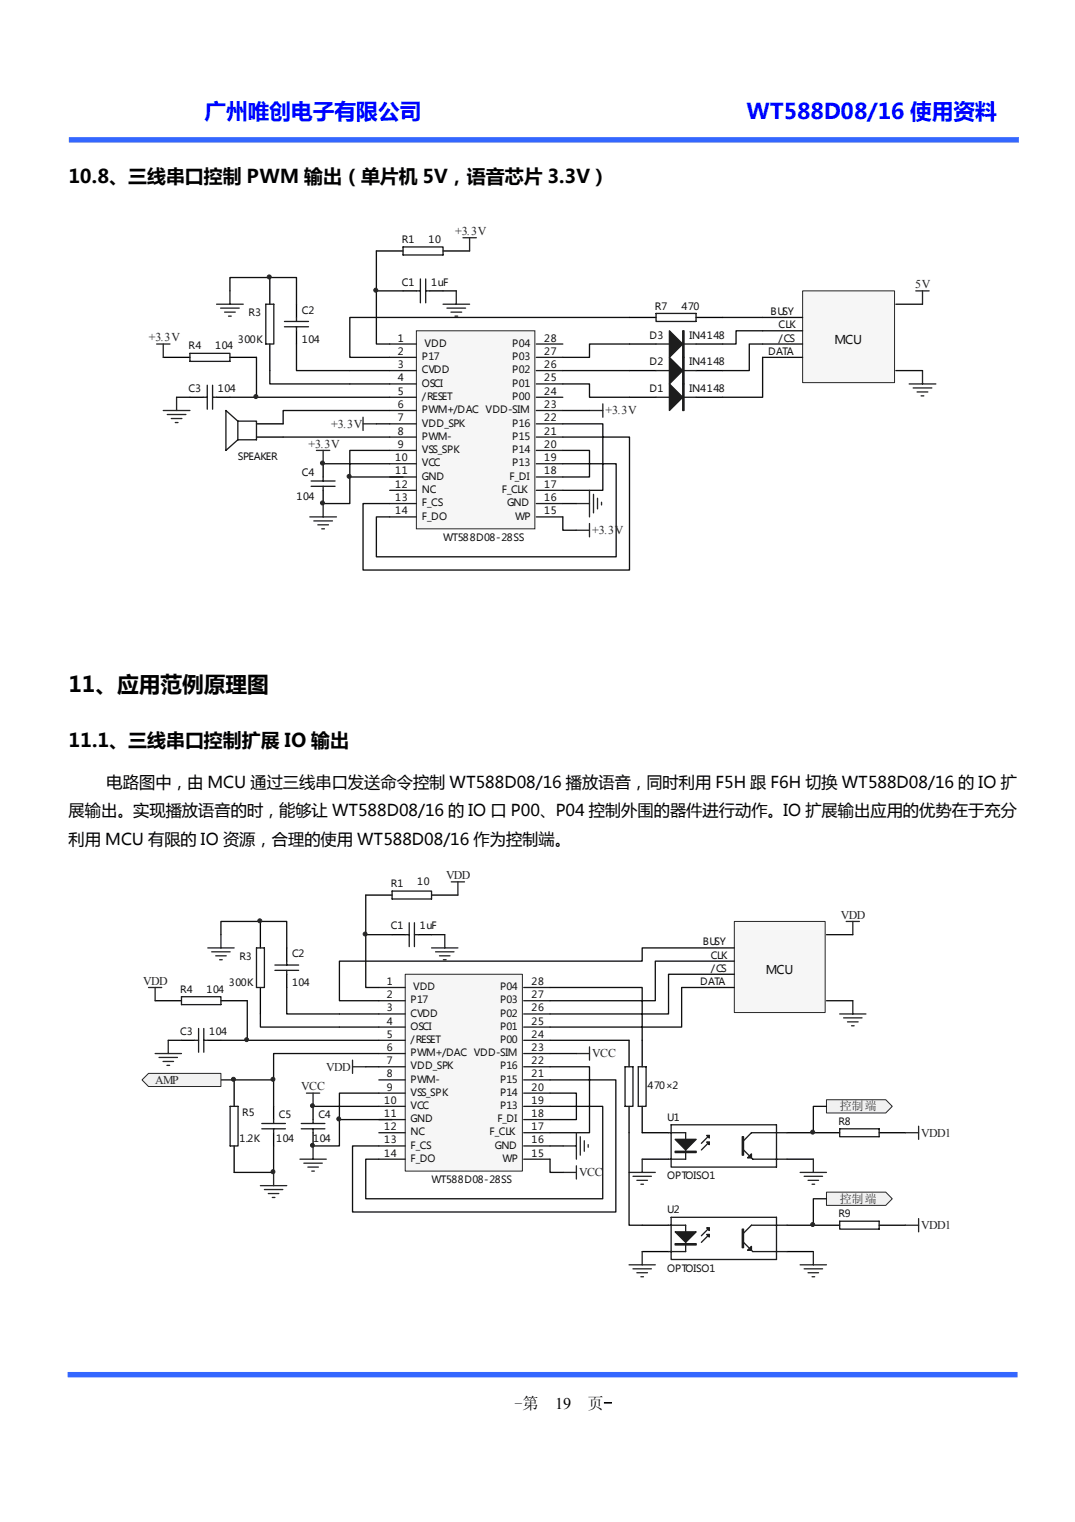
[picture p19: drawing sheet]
<svg xmlns="http://www.w3.org/2000/svg" width="210mm" height="297mm" viewBox="0 0 210 297" stroke-linecap="round" stroke-linejoin="round" font-family="sans-serif">
<defs><g id="words">
<g font-size="4.2" fill="#00f">
<text x="39.9" y="23.2">广州唯创电子有限公司</text>
<text x="145.8" y="23.2">WT588D08/16 使用资料</text>
</g>
<text font-size="4.2" x="13.4" y="135">11、应用范例原理图</text>
<g font-size="3.7">
<text x="13.4" y="35.7">10.8、三线串口控制 PWM 输出（单片机 5V，语音芯片 3.3V）</text>
<text x="13.4" y="145.8">11.1、三线串口控制扩展 IO 输出</text>
</g>
<g font-size="3.2">
<text x="20.8" y="153.8">电路图中，由 MCU 通过三线串口发送命令控制 WT588D08/16 播放语音，同时利用 F5H 跟 F6H 切换 WT588D08/16 的 IO 扩</text>
<text x="13.4" y="159.3">展输出。实现播放语音的时，能够让 WT588D08/16 的 IO 口 P00、P04 控制外围的器件进行动作。IO 扩展输出应用的优势在于充分</text>
<text x="13.4" y="164.8">利用 MCU 有限的 IO 资源，合理的使用 WT588D08/16 作为控制端。</text>
<text x="100.5" y="274.9">-第</text>
<text x="108.4" y="274.9">19</text>
<text x="114.7" y="274.9">页-</text>
</g>
<text font-size="2.4" fill="#0f0f0f" x="163" y="67.1">MCU</text>
<g font-size="2.3" fill="#262626">
<text x="88.9" y="45.8">+3.3V</text>
<text x="178.7" y="56.2">5V</text>
<text x="29" y="66.6">+3.3V</text>
<text x="64.7" y="83.5">+3.3V</text>
<text x="118.2" y="80.9">+3.3V</text>
<text x="60.2" y="87.4">+3.3V</text>
<text x="115.6" y="104.2">+3.3V</text>
<text x="87.1" y="171.6">VDD</text>
<text x="164.2" y="179.3">VDD</text>
<text x="28" y="192.2">VDD</text>
<text x="63.7" y="208.9">VDD</text>
<text x="115.6" y="206.4">VCC</text>
<text x="30.3" y="211.5">AMP</text>
<text x="58.8" y="212.8">VCC</text>
<text x="164" y="216.7">控制端</text>
<text x="179.9" y="221.8">VDD1</text>
<text x="113.1" y="229.6">VCC</text>
<text x="164" y="234.7">控制端</text>
<text x="179.9" y="239.9">VDD1</text>
</g>
<text font-size="2.3" fill="#0f0f0f" x="149.6" y="190.1">MCU</text>
<g font-size="2" fill="#0f0f0f">
<text x="78.4" y="47.5">R1</text>
<text x="83.6" y="47.5">10</text>
<text x="78.4" y="55.8">C1</text>
<text x="84.2" y="55.8">1uF</text>
<text x="48.5" y="61.7">R3</text>
<text x="58.9" y="61.2">C2</text>
<text x="127.9" y="60.4">R7</text>
<text x="133.1" y="60.4">470</text>
<text x="150.5" y="61.5">BUSY</text>
<text x="152" y="64.1">CLK</text>
<text x="36.8" y="68.2">R4</text>
<text x="42" y="68.2">104</text>
<text x="46.5" y="66.9">300K</text>
<text x="58.9" y="66.9">104</text>
<text x="77.7" y="66.7">1</text>
<text x="77.7" y="69.2">2</text>
<text x="77.7" y="71.8">3</text>
<text x="82.3" y="70.3">P17</text>
<text x="82.9" y="67.7">VDD</text>
<text x="100" y="67.7">P04</text>
<text x="100" y="70.3">P03</text>
<text x="106.3" y="71.8">26</text>
<text x="106.3" y="69.2">27</text>
<text x="106.3" y="66.7">28</text>
<text x="126.8" y="66.1">D3</text>
<text x="126.8" y="71.3">D2</text>
<text x="134.6" y="66.1">IN4148</text>
<text x="134.6" y="71.3">IN4148</text>
<text x="150" y="69.2">DATA</text>
<text x="152" y="66.7">/CS</text>
<text x="36.8" y="76.5">C3</text>
<text x="42.6" y="76.5">104</text>
<text x="77.7" y="74.4">4</text>
<text x="77.7" y="77">5</text>
<text x="82.3" y="75.5">OSCI</text>
<text x="82.3" y="72.9">CVDD</text>
<text x="100" y="72.9">P02</text>
<text x="100" y="75.5">P01</text>
<text x="106.3" y="77">24</text>
<text x="106.3" y="74.4">25</text>
<text x="126.8" y="76.5">D1</text>
<text x="134.6" y="76.5">IN4148</text>
<text x="77.7" y="79.6">6</text>
<text x="77.7" y="82.2">7</text>
<text x="82.3" y="83.2">VDD_SPK</text>
<text x="82.3" y="80.7">PWM+/DAC VDD-SIM</text>
<text x="82.3" y="78.1">/RESET</text>
<text x="100" y="78.1">P00</text>
<text x="100" y="83.2">P16</text>
<text x="106.3" y="82.2">22</text>
<text x="106.3" y="79.6">23</text>
<text x="46.5" y="89.7">SPEAKER</text>
<text x="77.2" y="90">10</text>
<text x="77.7" y="84.8">8</text>
<text x="77.7" y="87.4">9</text>
<text x="82.3" y="88.4">VSS_SPK</text>
<text x="82.3" y="85.8">PWM-</text>
<text x="100" y="85.8">P15</text>
<text x="100" y="88.4">P14</text>
<text x="106.3" y="90">19</text>
<text x="106.3" y="87.4">20</text>
<text x="106.3" y="84.8">21</text>
<text x="58.9" y="92.9">C4</text>
<text x="77.2" y="92.6">11</text>
<text x="77.2" y="95.2">12</text>
<text x="82.3" y="93.6">GND</text>
<text x="82.3" y="91">VCC</text>
<text x="99.5" y="93.6">F_DI</text>
<text x="100" y="91">P13</text>
<text x="106.3" y="95.2">17</text>
<text x="106.3" y="92.6">18</text>
<text x="57.9" y="97.5">104</text>
<text x="77.2" y="97.8">13</text>
<text x="77.2" y="100.4">14</text>
<text x="82.3" y="101.4">F_DO</text>
<text x="82.3" y="98.8">F_CS</text>
<text x="82.3" y="96.2">NC</text>
<text x="98" y="96.2">F_CLK</text>
<text x="99" y="98.8">GND</text>
<text x="100.6" y="101.4">WP</text>
<text x="106.3" y="100.4">15</text>
<text x="106.3" y="97.8">16</text>
<text x="86.5" y="105.6">WT588D08-28SS</text>
<text x="76.3" y="173.2">R1</text>
<text x="81.4" y="172.6">10</text>
<text x="76.3" y="181.4">C1</text>
<text x="82" y="181.4">1uF</text>
<text x="137.2" y="184.5">BUSY</text>
<text x="46.8" y="187.3">R3</text>
<text x="57" y="186.8">C2</text>
<text x="138.8" y="187.1">CLK</text>
<text x="138.8" y="189.7">/CS</text>
<text x="35.2" y="193.8">R4</text>
<text x="40.3" y="193.8">104</text>
<text x="44.7" y="192.5">300K</text>
<text x="57" y="192.5">104</text>
<text x="75.5" y="192.2">1</text>
<text x="75.5" y="194.8">2</text>
<text x="75.5" y="197.4">3</text>
<text x="80.2" y="195.8">P17</text>
<text x="80.7" y="193.2">VDD</text>
<text x="97.6" y="193.3">P04</text>
<text x="97.6" y="195.8">P03</text>
<text x="103.8" y="197.4">26</text>
<text x="103.8" y="194.8">27</text>
<text x="103.8" y="192.2">28</text>
<text x="136.7" y="192.2">DATA</text>
<text x="35.2" y="202">C3</text>
<text x="40.8" y="202">104</text>
<text x="75.5" y="200">4</text>
<text x="75.5" y="202.5">5</text>
<text x="80.2" y="203.6">/RESET</text>
<text x="80.2" y="201">OSCI</text>
<text x="80.2" y="198.4">CVDD</text>
<text x="97.6" y="198.4">P02</text>
<text x="97.6" y="201">P01</text>
<text x="97.6" y="203.6">P00</text>
<text x="103.8" y="202.5">24</text>
<text x="103.8" y="200">25</text>
<text x="75.5" y="205.1">6</text>
<text x="75.5" y="207.7">7</text>
<text x="80.2" y="208.7">VDD_SPK</text>
<text x="80.2" y="206.1">PWM+/DAC VDD-SIM</text>
<text x="97.6" y="208.7">P16</text>
<text x="103.8" y="207.7">22</text>
<text x="103.8" y="205.1">23</text>
<text x="75" y="215.4">10</text>
<text x="75.5" y="210.3">8</text>
<text x="75.5" y="212.8">9</text>
<text x="80.2" y="213.9">VSS_SPK</text>
<text x="80.2" y="211.3">PWM-</text>
<text x="97.6" y="211.3">P15</text>
<text x="97.6" y="213.9">P14</text>
<text x="103.8" y="215.4">19</text>
<text x="103.8" y="212.8">20</text>
<text x="103.8" y="210.3">21</text>
<text x="126.4" y="212.6">470×2</text>
<text x="47.3" y="217.7">R5</text>
<text x="54.5" y="218.2">C5</text>
<text x="62.2" y="218.2">C4</text>
<text x="75" y="218">11</text>
<text x="75" y="220.6">12</text>
<text x="80.2" y="221.6">NC</text>
<text x="80.2" y="219">GND</text>
<text x="80.2" y="216.4">VCC</text>
<text x="95.6" y="221.6">F_CLK</text>
<text x="97.1" y="219">F_DI</text>
<text x="97.6" y="216.4">P13</text>
<text x="103.8" y="220.6">17</text>
<text x="103.8" y="218">18</text>
<text x="130.3" y="218.8">U1</text>
<text x="163.7" y="219.5">R8</text>
<text x="46.8" y="222.9">1.2K</text>
<text x="54" y="222.9">104</text>
<text x="61.2" y="222.9">104</text>
<text x="75" y="223.2">13</text>
<text x="75" y="225.7">14</text>
<text x="80.2" y="226.8">F_DO</text>
<text x="80.2" y="224.2">F_CS</text>
<text x="96.6" y="224.2">GND</text>
<text x="98.1" y="226.8">WP</text>
<text x="103.8" y="225.7">15</text>
<text x="103.8" y="223.2">16</text>
<text x="84.3" y="230.9">WT588D08-28SS</text>
<text x="130.3" y="230.1">OPTOISO1</text>
<text x="130.3" y="236.8">U2</text>
<text x="163.7" y="237.6">R9</text>
<text x="130.3" y="248.2">OPTOISO1</text>
</g>
</g></defs>
<path d="M13.4 27.3h185.5M13.2 268.3h185.5" fill="none" stroke="#3467ff" stroke-width="1.1" stroke-linecap="butt"/>
<path d="M81.3 64.6h23.1v38.6h-23.1z" fill-rule="evenodd" fill="#f6f6f6" stroke="#262626" stroke-width=".2"/>
<g fill="none" stroke="#1d1d1d" stroke-width=".26">
<path d="M51.9 59.4h1.6v7.7h-1.6zM78.7 48.2h7.8v1.6h-7.8zM81.3 56.8h.8M82.1 54.4v4.7M83.1 56.8h.8M83.1 54.4v4.7M37.1 69h7.8v1.5h-7.8zM39.7 77.5h.8M40.5 75.2v4.7M41.5 77.5h.8M41.5 75.2v4.7M55.5 62.7h4.7"/>
<path d="M55.5 63.8h4.7M57.9 62v.7M57.9 63.8v.8M76.1 67.1h5.2M76.1 69.7h5.2M76.1 72.3h5.2M76.1 74.9h5.2M76.1 77.5h5.2M104.7 67.1h5.2M104.7 69.7h5.2M104.7 72.3h5.2M104.7 74.9h5.2"/>
<path d="M104.7 77.5h5.2M46.4 82.2h3.7v3.6h-3.7M46.4 82.2l-2.3-2.1v7.8l2.3-2.1M46.4 82.2v3.6M60.7 94.9h4.7M60.7 93.9h4.7M63.1 93.1v.8M63.1 94.9v.8M76.1 80.1h5.2M76.1 82.7h5.2M76.1 85.3h5.2M76.1 87.9h5.2"/>
<path d="M76.1 90.5h5.2M76.1 93.1h5.2M76.1 95.7h5.2M76.1 98.3h5.2M104.7 80.1h5.2M104.7 82.7h5.2M104.7 85.3h5.2M104.7 87.9h5.2M104.7 90.5h5.2M104.7 93.1h5.2M104.7 95.7h5.2M104.7 98.3h5.2"/>
<path d="M76.1 100.9h5.2M104.7 100.9h5.2"/>
</g>
<g fill="none" stroke="#000" stroke-width=".26">
<path d="M52.7 54.2v5.2M57.9 59.4v2.6M73.5 49h5.2M78.7 56.8h2.6M83.9 56.8h2.6M86.5 49h5.2M31.9 69.7h5.2M37.1 77.5h2.6M42.3 77.5h2.6M44.9 69.7h5.2M52.7 67.1v5.2M57.9 64.6v2.5"/>
<path d="M50.1 85.3h5.2M50.1 82.7h5.2M63.1 90.5v2.6M63.1 95.7v2.6"/>
</g>
<g fill="none" stroke="#0f0f0f" stroke-width=".26">
<path d="M44.9 56.8v-2.6h13v5.2M78.7 56.8h-5.2v10.3h2.6M86.5 56.8h2.6M34.5 77.5h2.6M44.9 77.5h5.2M50.1 69.7v7.8h26M52.7 72.3v2.6h23.4M57.9 67.1v5.2h18.2M55.3 85.3h20.8M63.1 90.5h13M73.5 82.7h2.6M76.1 87.9h-7.8v5.2"/>
<path d="M76.1 80.1h-20.8v2.6M78.7 93.1h-10.4v5.2h-5.2M109.9 80.1h5.2M109.9 98.3h2.6M109.9 87.9h5.2v5.2h-5.2M109.9 82.7h7.8v13h-7.8M109.9 90.5h10.4v18.2h-46.8v-7.8h2.6M109.9 85.3h13v26h-52v-13h5.2M109.9 100.9v2.6h2.6"/>
</g>
<g fill="none" stroke="#262626" stroke-width=".26">
<path d="M42.3 59.4h5.2M44.9 56.8v2.6M86.5 59.4h5.2M89.1 56.8v2.6M90.4 46.4h2.6M91.7 46.4v2.6M30.6 67.1h2.6M31.9 67.1v2.6M34.5 77.5v2.6M43.1 60.1h3.6M43.9 60.9h2M44.6 61.7h.5"/>
<path d="M87.3 60.1h3.6M88.1 60.9h2M88.8 61.7h.6M117.7 78.8v2.6M31.9 80.1h5.2M32.7 80.9h3.6M33.4 81.7h2.1M34.2 82.5h.6M61.8 87.9h2.6M63.1 87.9v2.6M63.1 98.3v2.6M70.9 82.7h2.6"/>
<path d="M70.9 81.4v2.6M112.5 98.3h2.6M115.1 95.7v5.2M115.1 80.1h2.6M115.9 96.5v3.6M116.7 97.2v2.1M117.5 98v.6M60.5 100.9h5.2M61.3 101.7h3.6M62.1 102.4h2M62.8 103.2h.6M112.5 103.5h2.6"/>
<path d="M115.1 102.2v2.6"/>
</g>
<path d="M156.7 56.8h18v17.9h-18z" fill-rule="evenodd" fill="#f6f6f6" stroke="#262626" stroke-width=".2"/>
<path d="M73.5 49v7.8M174.9 59.4h5.2M109.9 74.9h5.2v2.6h7.8M109.9 72.3h13M122.9 62h-54.6v7.7h7.8M122.9 67.1h-7.8v2.6h-5.2M156.7 67.1h-10.4v5.2h-5.2M156.7 69.7h-7.8v7.8h-7.8M156.7 64.6h-13v2.5h-2.6M156.7 62h-15.6M174.9 72.3h5.2" fill="none" stroke="#0f0f0f" stroke-width=".26"/>
<path d="M178.8 56.8h2.6M180.1 56.8v2.6M177.5 74.9h5.2M178.3 75.7h3.6M179.1 76.5h2.1M179.9 77.3h.5M180.1 72.3v2.6" fill="none" stroke="#262626" stroke-width=".26"/>
<g fill="#262626" stroke="#262626" stroke-width=".2">
<circle cx="52.6" cy="54" r=".39"/>
<circle cx="63" cy="98.2" r=".39"/>
<circle cx="68.2" cy="93" r=".39"/>
<circle cx="73.4" cy="56.6" r=".39"/>
<circle cx="50" cy="77.4" r=".39"/>
<circle cx="63" cy="90.4" r=".39"/>
</g>
<path d="M122.9 67.1h5.2M122.9 72.3h5.2M122.9 77.5h5.2M122.9 62h5.2M135.9 67.1h5.2M135.9 72.3h5.2M135.9 77.5h5.2M135.9 62h5.2" fill="none" stroke="#000" stroke-width=".26"/>
<path d="M128.1 61.2h7.8v1.5h-7.8zM128.1 67.1h7.8M128.1 72.3h7.8M128.1 77.5h7.8" fill="none" stroke="#1d1d1d" stroke-width=".26"/>
<g fill="#1d1d1d" stroke="#1d1d1d" stroke-width=".26">
<path d="M130.7 64.6l2.6 2.5-2.6 2.6z"/>
<path d="M130.7 69.7l2.6 2.6-2.6 2.6z"/>
<path d="M130.7 74.9l2.6 2.6-2.6 2.6z"/>
<path d="M133.3 64.6h.3v5.1h-.3z" fill-rule="evenodd"/>
<path d="M133.3 69.7h.3v5.2h-.3z" fill-rule="evenodd"/>
<path d="M133.3 74.9h.3v5.2h-.3z" fill-rule="evenodd"/>
</g>
<path d="M79.1 190.1h22.9v38.5h-22.9z" fill-rule="evenodd" fill="#f6f6f6" stroke="#262626" stroke-width=".2"/>
<g fill="none" stroke="#1d1d1d" stroke-width=".26">
<path d="M76.6 173.9h7.7v1.6h-7.7zM35.4 194.5h7.7v1.6h-7.7zM50.1 185h1.5v7.7h-1.5zM53.7 188.3h4.6M53.7 189.4h4.6M56 187.6v.7M56 189.4v.7M74 192.7h5.1M74 195.3h5.1M74 197.9h5.1M79.1 182.4h.8M79.9 180.1v4.6"/>
<path d="M80.9 182.4h.8M80.9 180.1v4.6M102.3 192.7h5.1M102.3 195.3h5.1M102.3 197.9h5.1M38 203h.8M38.8 200.7v4.7M39.8 203h.8M39.8 200.7v4.7M58.8 219.3h4.6M61.1 218.5v.8M74 200.4h5.1"/>
<path d="M74 203h5.1M74 205.6h5.1M74 208.2h5.1M74 210.8h5.1M74 213.3h5.1M74 215.9h5.1M74 218.5h5.1M102.3 200.4h5.1M102.3 203h5.1M102.3 205.6h5.1M102.3 208.2h5.1M102.3 210.8h5.1"/>
<path d="M102.3 213.3h5.1M102.3 215.9h5.1M102.3 218.5h5.1M58.8 220.3h4.6M61.1 220.3v.8M74 221.1h5.1M74 223.6h5.1M74 226.2h5.1M102.3 221.1h5.1M102.3 223.6h5.1M102.3 226.2h5.1"/>
</g>
<g fill="none" stroke="#000" stroke-width=".26">
<path d="M50.8 179.8v5.2M71.4 174.7h5.2M84.3 174.7h5.1M30.3 195.3h5.1M43.1 195.3h5.2M50.8 192.7v5.2M56 185v2.6M56 190.1v2.6M76.6 182.4h2.5M81.7 182.4h2.6M35.4 203h2.6M40.6 203h2.5"/>
<path d="M61.1 215.9v2.6M61.1 221.1v2.5"/>
</g>
<g fill="none" stroke="#0f0f0f" stroke-width=".26">
<path d="M43.1 182.4v-2.6h12.9v5.2M48.3 195.3v7.7h25.7M50.8 197.9v2.5h23.2M56 192.7v5.2h18M76.6 182.4h-5.2v10.3h2.6M84.3 182.4h2.5M32.9 203h2.5M43.1 203h5.2M61.1 215.9h12.9M71.4 208.2h2.6M74 213.3h-7.7v5.2M76.6 218.5h-10.3v5.1h-5.2"/>
<path d="M107.4 205.6h5.1M107.4 213.3h5.1v5.2h-5.1M107.4 208.2h7.7v12.9h-7.7M107.4 215.9h10.3v18.1h-46.3v-7.8h2.6M107.4 210.8h12.8v25.7h-51.4v-12.9h5.2M107.4 226.2v2.6h2.6M107.4 223.6h2.6"/>
</g>
<g fill="none" stroke="#262626" stroke-width=".26">
<path d="M88.1 172.1h2.6M89.4 172.1v2.6M29 192.7h2.6M30.3 192.7v2.6M40.6 185h5.1M41.3 185.8h3.6M42.1 186.5h2.1M42.9 187.3h.5M43.1 182.4v2.6M84.3 185h5.1M85 185.8h3.6M85.8 186.5h2.1"/>
<path d="M86.6 187.3h.5M86.8 182.4v2.6M30.3 205.6h5.1M31.1 206.4h3.5M31.8 207.2h2.1M32.6 207.9h.5M32.9 203v2.6M59.8 213.3h2.6M61.1 213.3v2.6M68.8 206.9v2.6M68.8 208.2h2.6M112.5 205.6h2.6"/>
<path d="M115.1 204.3v2.6M58.6 226.2h5.1M59.3 227h3.6M60.1 227.8h2.1M60.9 228.6h.5M61.1 223.6v2.6M110 223.6h2.5M110 228.8h2.5M112.5 221.1v5.1M112.5 227.5v2.6M113.3 221.8v3.6M114.1 222.6v2.1"/>
<path d="M114.9 223.4v.5"/>
</g>
<path d="M143.4 179.8h17.7v17.8h-17.7z" fill-rule="evenodd" fill="#f6f6f6" stroke="#262626" stroke-width=".2"/>
<path d="M71.4 174.7v7.7M143.4 185h-18v2.6h-59.1v7.7h7.7M161.4 195.3h5.1M161.4 182.4h5.1M43.1 210.8h10.3M53.4 223.6v5.2h-7.7" fill="none" stroke="#0f0f0f" stroke-width=".26"/>
<path d="M165.2 179.8h2.6M166.5 179.8v2.6M164 197.9h5.1M164.7 198.6h3.6M165.5 199.4h2.1M166.5 195.3v2.6M166.3 200.2h.5M50.8 231.4h5.2M51.6 232.2h3.6M52.4 232.9h2M53.2 233.7h.5M53.4 228.8v2.6" fill="none" stroke="#262626" stroke-width=".26"/>
<path d="M45.7 210.8v5.1M53.4 215.9v2.6M45.7 223.6v5.2M53.4 221.1v2.5" fill="none" stroke="#000" stroke-width=".26"/>
<path d="M44.9 215.9h1.6v7.7h-1.6zM51.1 219.3h4.6M53.4 218.5v.8M51.1 220.3h4.6M53.4 220.3v.8" fill="none" stroke="#1d1d1d" stroke-width=".26"/>
<path d="M29 209.5h14.1v2.5h-14.1l-1.3-1.2z" fill-rule="evenodd" fill="#f1f1f1" stroke="#262626" stroke-width=".2"/>
<path d="M107.4 192.7h18v10.3M143.4 187.6h-15.4v7.7h-20.6M143.4 190.1h-12.9v7.8h-23.1M143.4 192.7h-10.3v7.7h-25.7M74 205.6h-20.6v10.3" fill="none" stroke="#0f0f0f" stroke-width=".26"/>
<path d="M125.4 239.1h5.1M125.4 221.1h5.1M125.4 226.2h5.1M153.7 239.1h10.3M153.7 221.1h10.3M153.7 226.2h5.1M171.7 239.1h5.1M171.7 221.1h5.1M125.4 244.3h5.1M153.7 244.3h5.1" fill="none" stroke="#000" stroke-width=".26"/>
<g fill="none" stroke="#1d1d1d" stroke-width=".26">
<path d="M131 219.5h20.6v8.3h-20.6zM130.5 221.1h3.4v5.1h-3.4M130.5 239.1h3.4v5.2h-3.4M131 237.6h20.6v8.2h-20.6zM138.5 239.6l-1.6 1.6M138.5 222.9l-1.6 1.5M138.5 221.6l-1.6 1.5M145.2 224.4l1.8 1.8h6.7M153.7 239.1h-7l-1.5 1.6M153.7 221.1h-7l-1.5 1.5M164 220.3h7.7v1.5h-7.7zM164 238.3h7.7v1.6h-7.7z"/>
<path d="M138.5 240.9l-1.6 1.6M145.2 242.5l1.8 1.8h6.7"/>
</g>
<g fill="#1d1d1d" stroke="#1d1d1d" stroke-width=".26">
<path d="M131.8 240.4h4.1l-2 2.1z"/>
<path d="M138 239.6h.5v.6z"/>
<path d="M138 240.9h.5v.5z"/>
<path d="M146.7 243.2v.8h-.7z"/>
<path d="M131.8 222.4h4.1l-2 2z"/>
<path d="M138 221.6h.5v.5z"/>
<path d="M138 222.9h.5v.5z"/>
<path d="M146.7 225.2v.8h-.7z"/>
<path d="M131.8 242.7h4.1v.3h-4.1z" fill-rule="evenodd"/>
<path d="M144.9 239.9h.3v3.6h-.3z" fill-rule="evenodd"/>
<path d="M131.8 224.7h4.1v.2h-4.1z" fill-rule="evenodd"/>
<path d="M144.9 221.8h.3v3.6h-.3z" fill-rule="evenodd"/>
</g>
<g fill="none" stroke="#262626" stroke-width=".26">
<path d="M179.4 219.8v2.6M122.8 228.8h5.2M123.6 229.6h3.6M124.4 230.4h2M125.1 231.1h.5M125.4 226.2v2.6M176.8 221.1h2.6M176.8 239.1h2.6M179.4 237.8v2.6M122.8 246.8h5.2M123.6 247.6h3.6M124.4 248.4h2"/>
<path d="M125.1 249.2h.5M125.4 244.3v2.5"/>
</g>
<path d="M161.4 232.7h11.6l1.2 1.3-1.2 1.2h-11.6z" fill-rule="evenodd" fill="#f1f1f1" stroke="#262626" stroke-width=".2"/>
<path d="M156.2 228.8h5.2M157 229.6h3.6M157.8 230.4h2M158.6 231.1h.5M158.8 226.2v2.6M156.2 246.8h5.2M157 247.6h3.6M157.8 248.4h2M158.6 249.2h.5M158.8 244.3v2.5" fill="none" stroke="#262626" stroke-width=".26"/>
<path d="M107.4 203h15.4M122.8 221.1v18h2.6M161.4 234h-2.6v5.1" fill="none" stroke="#0f0f0f" stroke-width=".26"/>
<path d="M122.8 203v5.2M122.8 215.9v5.2M125.4 203v5.2M125.4 215.9v5.2" fill="none" stroke="#000" stroke-width=".26"/>
<path d="M122 208.2h1.6v7.7h-1.6zM124.6 208.2h1.6v7.7h-1.6z" fill="none" stroke="#1d1d1d" stroke-width=".26"/>
<g fill="#262626" stroke="#262626" stroke-width=".2">
<circle cx="50.7" cy="179.7" r=".39"/>
<circle cx="61" cy="223.5" r=".38"/>
<circle cx="66.1" cy="218.4" r=".39"/>
<circle cx="61" cy="215.8" r=".38"/>
<circle cx="71.3" cy="182.3" r=".38"/>
<circle cx="48.2" cy="202.9" r=".38"/>
<circle cx="45.6" cy="210.6" r=".39"/>
<circle cx="53.3" cy="210.6" r=".39"/>
<circle cx="53.3" cy="228.7" r=".39"/>
</g>
<path d="M161.4 214.6h11.6l1.2 1.3-1.2 1.3h-11.6z" fill-rule="evenodd" fill="#f1f1f1" stroke="#262626" stroke-width=".2"/>
<path d="M161.4 215.9h-2.6v5.2" fill="none" stroke="#0f0f0f" stroke-width=".26"/>
<g fill="#262626" stroke="#262626" stroke-width=".2">
<circle cx="158.7" cy="220.9" r=".39"/>
<circle cx="158.7" cy="239" r=".39"/>
</g>
<use href="#words"/>
</svg>
